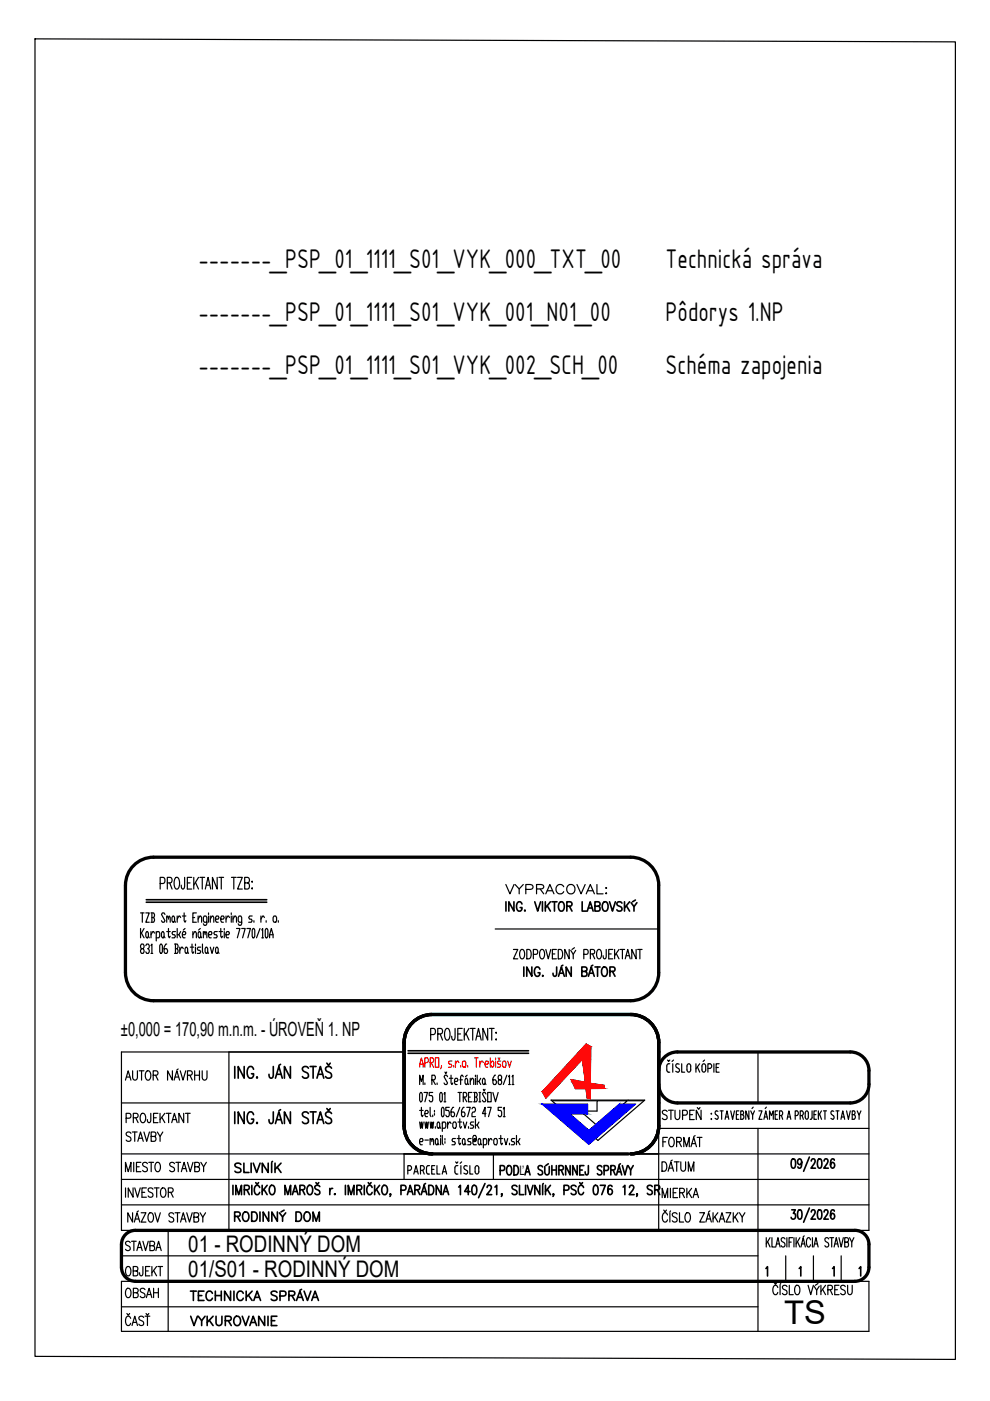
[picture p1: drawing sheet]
<svg xmlns="http://www.w3.org/2000/svg" width="210mm" height="297mm" viewBox="0 0 210 297" stroke-linecap="round" stroke-linejoin="round" font-family="sans-serif">
<defs><g id="words">
<text font-size="6.9" x="166.3" y="280.7">TS</text>
<g font-size="6.1">
<text x="42.1" y="56.9">-------_PSP_01_1111_S01_VYK_000_TXT_00</text>
<text x="141.1" y="56.9">Technická správa</text>
<text x="42.1" y="68">-------_PSP_01_1111_S01_VYK_001_N01_00</text>
<text x="141.1" y="68">Pôdorys 1.NP</text>
<text x="42.1" y="79.2">-------_PSP_01_1111_S01_VYK_002_SCH_00</text>
<text x="141.1" y="79.2">Schéma zapojenia</text>
</g>
<text font-size="5.3" x="106.2" y="190.9">VYPRACOVAL:</text>
<g font-size="4.9">
<text x="161.2" y="271.6">1 1 1 1</text>
<text x="25.4" y="276.2">OBSAH</text>
<text x="39.2" y="282.2">VYKUROVANIE</text>
</g>
<g font-size="4.8">
<text x="39.9" y="265.4">01 - RODINNÝ DOM</text>
<text x="39.9" y="270.8">01/S01 - RODINNÝ DOM</text>
</g>
<text font-size="4.2" x="25.6" y="219.6">±0,000 = 170,90 m.n.m. - ÚROVEŇ 1. NP</text>
<text font-size="2.8" x="110.1" y="249.1">Ľ</text>
</g></defs>
<!-- layer: XR$2$Legenda_ Popis -->
<g fill="none" stroke="#000" stroke-width=".25">
<path d="M29.8 193.6h.7M29.8 196.9v1.9M30 197.8l.5 1M30.2 193.6v1.9M30.5 196.9l-.5 .9h-.2M30.9 193.6h.7l-.7 1.9h.7M31.1 197.5h.2l.2 .3v.7l-.2 .3h-.2l-.2-.3v-.7zM31.5 198.5l.1 .3M32 193.6h.6l.2 .3-.2 .6M32 197.5v1.3M32.2 194.5h.4l.2 .7-.2 .3h-.6M32.2 193.6v1.9"/>
<path d="M32.8 197.8l-.2-.3h-.2l-.4 .7M33.1 197.8l.2-.3h.4l.2 .3v.7l-.2 .3h-.6M33.1 197.5v2M34 187.3h.6a.75 .75 0 0 0 0-1.3h-.6v2.5M34.4 197.5h.2l.2 .3v.7l-.2 .3h-.2l-.2-.3v-.7zM34.8 198.5l.2 .3M35 193.9l-.2-.3h-.4l-.2 .3 .8 1.3-.2 .3h-.4l-.2-.3M35.3 194.5l.2-.3 .2 .7M35.3 194.2v1.3M35.3 197.5h.8M35.5 187.2l.8-.1 .2-.4-.2-.6-.8-.1v2.5M35.7 194.5l.2-.3 .2 .3v1"/>
<path d="M35.7 196.9v1.6l.2 .3 .2-.3M36 187.2l.5 1.3M36.6 194.2h.2l.2 .3v.7l-.2 .3h-.2l-.1-.3v-.7zM37 195.2l.2 .3M37.2 186.1l.1-.1a1.08 1.08 0 0 1 .8 1.6l-.1 .3a.51 .51 0 0 1-.3 .5 .51 .51 0 0 1-.5 0l-.3-.8v-.6zM37.2 197.5h-.6l-.1 .3 .1 .4h.4l.2 .3-.2 .3h-.5M37.6 194.2v1.3M37.6 196.9v1.9M37.9 198.2l.4 .6M38.3 194.5l-.2-.3h-.2l-.3 .7M38.3 197.5l-.4 .7h-.3M38.7 198.2h.5l.2-.4-.2-.3h-.3l-.2 .3v.7l.2 .3h.3"/>
<path d="M38.7 194.2h.7M39 193.6v1.6l.2 .3 .2-.3M39.1 186v1.9l-.2 .6-.4-.2-.1-.6M39.2 196.9l-.3 .3M39.7 187.2h.6M40.7 186h-1v2.5h1M40.9 198.2l.4-.7h.1l.2 .3v1M40.9 194.5h.4M40.9 197.5v1.3M41.1 186v2.5M41.4 187.1l.7 1.4M41.6 193.6h-.7v1.9h.7"/>
<path d="M42 194.9l.4-.7h.2l.1 .3v1M42 194.2v1.3M42.1 186l-1 1.7M42.2 197.5h.2l.2 .3v.7l-.2 .3h-.2l-.2-.3v-.7zM42.4 186h1M42.5 196.9l-.4 .3M42.6 198.5l.1 .3M42.9 186v2.5M43.1 197.8l.2-.3 .2 .7M43.1 197.5v1.3M43.5 197.8l.2-.3 .2 .3v1M43.5 188.5l.6-2.5 .6 2.5"/>
<path d="M43.8 187.7h.7M43.9 195.5h-.6l-.2-.3v-.7l.2-.3h.4l.2 .3v1.4l-.2 .3h-.4l-.2-.3M44.2 198.2h.6l.2-.4-.2-.3h-.4l-.2 .3v.7l.2 .3h.4M44.2 193.6v.3M44.2 194.2v1.3M44.6 194.9l.4-.7h.1l.2 .3v1M44.6 194.2v1.3M45.7 194.9h.6l.1-.4-.1-.3h-.4l-.2 .3v.7l.2 .3h.4M46 186v2.5l-1-2.5v2.5M46.1 197.5h-.6l-.2 .3 .2 .4h.4l.2 .3-.2 .3h-.6M46.4 186h1M46.4 197.5h.8"/>
<path d="M46.8 194.9h.6l.2-.4-.2-.3h-.4l-.2 .3v.7l.2 .3h.4M46.8 196.9v1.6l.2 .3 .2-.3M46.9 186v2.5M47.6 196.9v.3M47.6 197.5v1.3M47.9 198.2h.6l.2-.4-.2-.3h-.4l-.2 .3v.7l.2 .3h.4M47.9 194.2v1.3M48.7 194.5l-.2-.3h-.2l-.4 .7M49 193.6v.3M49 194.2v1.3M49.1 186h1M49.4 194.9l.4-.7h.2l.1 .3v1"/>
<path d="M49.4 194.2v1.3M49.6 186v2.5M50.1 196.9h.8l-.6 1.9M50.4 186h1l-1 2.5h1M51.2 195.5h-.5l-.2-.3v-.7l.2-.3h.4l.1 .3v1.4l-.1 .3h-.4l-.2-.3M51.2 196.9h.8l-.6 1.9M51.9 187.2l.8-.1 .2-.4-.2-.6-.8-.1v2.5h.6a.75 .75 0 0 0 0-1.3M52.4 196.9h.7l-.6 1.9M53.5 186.8v.3zM53.5 188.3v.2zM53.5 194.2h-.6l-.2 .3 .2 .4h.4l.2 .3-.2 .3h-.6M53.6 196.9h.2l.2 .3v1.3l-.2 .3h-.2l-.1-.3v-1.3z"/>
<path d="M53.8 195.2v.3M55.1 196.9l-.7 1.9M55.3 194.2v1.3M55.5 197.2l.2-.3v1.9M55.5 198.8h.4M56.1 194.5l-.2-.3h-.2l-.4 .7M56.4 196.9h.2l.2 .3v1.3l-.2 .3h-.2l-.2-.3v-1.3zM56.4 195.2v.3M57.2 198.8v-.6l.3-1.3 .4 1.3v.6M57.2 198.2h.7M58.1 194.2h.4l.1 .3v.7l-.1 .3h-.4l-.2-.3v-.7zM59 195.2v.3"/>
<path d="M105 197h34.7M30 201.1l-.2-.6 .2-.3h.4l.1 .6-.1 .3h-.4l-.2 .4 .2 .6h.4l.1-.3-.1-.7M30.9 200.5l.2-.3h.4l.1 .6-.1 .3h-.2M31.5 201.1l.1 .4-.1 .6h-.4l-.2-.3M32 200.5l.2-.3v1.9M32 202.1h.4M34.1 200.2h.1l.2 .3v1.3l-.2 .3h-.1l-.2-.3v-1.3zM35.3 200.2h-.1l-.4 .6v1l.2 .3h.3l.2-.3-.2-.7h-.5M37 200.2h.6l.2 .3-.2 .6M37.2 201.1h.4l.2 .7-.2 .3h-.6M37.2 200.2v1.9M38.1 200.8v1.3"/>
<path d="M38.9 201.1l-.2-.3h-.2l-.4 .7M39.4 200.8h.2l.2 .3v.7l-.2 .3h-.2l-.2-.3v-.7zM39.8 201.8l.2 .3M40.3 200.8h.8M40.7 200.2v1.6l.2 .3 .2-.3M41.4 200.2v.3M41.4 200.8v1.3M42.6 200.8h-.6l-.2 .3 .2 .4h.4l.2 .3-.2 .3h-.6M42.9 200.2v1.6l.2 .3M43.7 200.8h.2l.1 .3v.7l-.1 .3h-.2l-.2-.3v-.7zM44 201.8l.2 .3M44.6 200.8l.4 1.3 .3-1.3"/>
<path d="M45.9 200.8h.2l.2 .3v.7l-.2 .3h-.2l-.2-.3v-.7zM46.3 201.8l.1 .3M91.3 219.3h.7a.75 .75 0 0 0 0-1.3h-.7v2.5M92.8 219.2l.9-.1 .1-.3-.1-.6-.9-.2v2.5M93.3 219.2l.5 1.3M94.6 218.2l.1-.2a1.08 1.08 0 0 1 .7 1.6l-.1 .3a.5 .5 0 0 1-.2 .5 .5 .5 0 0 1-.5 0l-.3-.8v-.6zM96.5 218v1.9l-.3 .6-.4-.2v-.6M97.1 219.2h.5M98 218h-.9v2.5h.9M98.4 218v2.5M98.8 219.1l.6 1.4M99.4 218l-1 1.7"/>
<path d="M99.7 218h1M100.2 218v2.5M101.1 219.7h.7M103.4 218v2.5l-1-2.5v2.5M103.7 218h1.1M104.3 218v2.5M105.2 218.9v.2zM108.9 201.3h.9l-.9 2h.9M110.4 201.4l.2-.1a.86 .86 0 0 1 .6 1.2v.3a.46 .46 0 0 1-.5 .5 .46 .46 0 0 1-.5-.5v-.7zM111.7 201.3h.5a1.28 1.28 0 0 1 0 2h-.5zM113.1 202.3h.6l.3-.3a.51 .51 0 0 0-.3-.7h-.6v2M114.7 201.4l.1-.1a.95 .95 0 0 1 .6 1.5 .46 .46 0 0 1-.5 .5 .46 .46 0 0 1-.4-.5l-.1-.7z"/>
<path d="M115.7 201.3l.5 2 .6-2M117.1 202.3h.5M118 201.3h-.9v2h.9M118.4 201.3h.4a1.28 1.28 0 0 1 0 2h-.4zM120.7 201.3v2l-.9-2v2M121 201.5l.5 .8v1M121.8 200.9l-.5 .4M122.1 201.5l-.6 .8M123.8 202.3h.6l.3-.3a.51 .51 0 0 0-.3-.7h-.6v2M125.2 202.3l.8-.1 .1-.3-.1-.5-.8-.1v2M125.6 202.3l.5 1M126.8 201.4l.1-.1a.86 .86 0 0 1 .6 1.2v.3a.46 .46 0 0 1-.5 .5 .46 .46 0 0 1-.4-.5l-.1-.7z"/>
<path d="M128.5 201.3l-.1 1.9h-.4l-.1-.6M129.1 202.3h.5M129.9 201.3h-.8v2h.8M130.3 201.3v2M130.7 202.2l.5 1.1M131.2 201.3l-.9 1.3M131.5 201.3h.9M132 201.3v2M132.6 203.3l.5-2 .5 2M132.8 202.6h.6M134.9 201.3v2l-.9-2v2M135.2 201.3h.9"/>
<path d="M135.7 201.3v2M25.7 233.8h60M26.6 229l.6-2 .6 2M26.7 237.1h.7a.54 .54 0 0 0 .4-.5 .54 .54 0 0 0-.4-.6h-.7v2M26.8 228.4h.7M28.1 227v1.4a.51 .51 0 0 0 .5 .6 .51 .51 0 0 0 .5-.6v-1.4M28.3 237l.8-.1 .2-.3-.2-.5-.8-.1v2M28.8 237l.5 1M29.5 227h1M30 236.1l.2-.1a1.08 1.08 0 0 1 .8 .9 1.08 1.08 0 0 1-.4 1l-.2 .1a1.07 1.07 0 0 1-.5-1.7zM30 227v2M31.1 227.1l.1-.1a1.06 1.06 0 0 1 .6 1.7l-.3 .3a1.08 1.08 0 0 1-.8-.8 1.08 1.08 0 0 1 .4-1.1z"/>
<path d="M32 236v1.5l-.2 .4h-.4l-.2-.5M32.5 228l.9-.1 .1-.3-.1-.5-.9-.1v2M32.6 237h.5M33 228l.5 1M33.5 236h-.9v2h.9M33.9 236v2M34.3 236.9l.6 1.1M34.9 236l-1 1.4M35.2 236h1.1M35.8 236v2M36.4 238l.6-2 .6 2M36.6 227v2l-1.1-2v2"/>
<path d="M36.6 237.4h.7M36.9 229l.6-2 .6 2M37.1 228.4h.8M37.8 226.6l-.3 .2M38.2 227l.6 2 .6-2M38.9 236v2l-1-2v2M39.3 236h1M39.8 228l.8-.1 .2-.3-.2-.5-.8-.1v2M39.8 236v2M40.3 228l.5 1M41.3 227v2M41.3 228h1"/>
<path d="M42.3 227v2M42.9 227v1.4a.51 .51 0 0 0 .5 .6 .51 .51 0 0 0 .5-.6v-1.4M48.5 223v37.9M85.7 223h-60v37.9h158.5v-31M89 237.9l.2 1.3 .1-1.3 .2 1.3 .2-1.3M89 229.9v-1.9l.3 1.3 .4-1.3v1.9M89 235.4h.7M89.2 231.6h.1l.2 .4v1.3l-.2 .3h-.1l-.2-.3v-1.3zM89.3 234.8v1.6l.2 .4 .2-.4M89.9 231.6h.7l-.5 2M90.1 237.9l.2 1.3 .2-1.3 .1 1.3 .2-1.3M90.1 236.1h.5l.2-.3-.2-.4h-.3l-.2 .4v.6l.2 .4h.3"/>
<path d="M90.1 229.6v.3M91.2 237.9l.2 1.3 .2-1.3 .1 1.3 .2-1.3M91.2 234.8v1.6l.2 .4M91.6 228.9h.5l.2-.3-.2-.6h-.5v1.9M91.7 231.6h-.7v.7h.6l.1 .3v.7l-.1 .3h-.4l-.2-.3M91.7 236.4v.4M91.7 228.9l.6 1M92.1 235.4v.4M92.1 236.1v.3M92.3 238.9v.3M92.7 229.6v.3M92.9 237.9h.1l.2 .3v.7l-.2 .3h-.1l-.2-.3v-.7z"/>
<path d="M93.2 238.9l.2 .3M93.4 231.6h.2l.2 .4v1.3l-.2 .3h-.2l-.2-.3v-1.3zM93.8 238.2l.2-.3h.3l.2 .3v.7l-.2 .3h-.5M93.8 234.8h.2l.1 .3v1.3l-.1 .4h-.2l-.2-.4v-1.3zM93.8 237.9v2M94.1 232l.2-.4v2M94.1 233.6h.4M94.3 227.3l.2 .3 .2-.3M94.9 228.3l-.2-.3h-.4l-.2 .3 .8 1.3-.2 .3h-.4l-.2-.3M94.9 237.9v1.3M95.3 234.8h-.8v.6h.6l.2 .4v.6l-.2 .4h-.4l-.2-.4M95.3 228.6h.7"/>
<path d="M95.6 238.2l-.1-.3h-.2l-.4 .6M95.6 228v1.6l.2 .3 .2-.3M96.2 237.9h.4l.1 .3v.7l-.1 .3h-.4l-.2-.3v-.7zM96.2 234.8h-.2l-.4 .6v1l.2 .4h.4l.2-.4-.2-.6h-.6M96.4 229.3h.5l.2-.4-.2-.3h-.3l-.2 .3v.7l.2 .3h.3M97.1 231.6h.8M97.1 237.9h.8M97.5 237.2v1.7l.2 .3 .2-.3M97.5 231.6v2M97.5 234.8l-.8 2M97.5 228.9h.5M98.2 232.6h.6l.2-.3-.2-.7h-.6v2"/>
<path d="M98.2 237.9l.4 1.3 .4-1.3M98.2 228.3l-.2-.3h-.1l-.2 .3v1.6M98.4 234.8h-.2l-.3 .6v1l.1 .4h.4l.2-.7-.2-.3h-.5M98.4 232.6l.6 1M98.8 228.6h.2l.1 .3v.7l-.1 .3h-.2l-.2-.3v-.7zM99 234.8h.7l-.6 2M99 228l-.3 .3M99.1 229.6l.2 .3M99.3 232.6h.4M99.3 238.9v.3M99.7 229.3l.4-.7h.2l.1 .3v1M99.7 228.6v1.3"/>
<path d="M100.1 231.6h-.8v2h.8M100.1 235.1l.2-.3h.3l.2 .3-.2 .7h-.3l-.2 .3v.7h.7M100.4 231.6h.6l.2 .4-.2 .6M100.4 237.9h-.5l-.2 .3 .2 .3h.4l.1 .4-.1 .3h-.6M100.6 232.6h.4l.2 .7-.2 .3h-.6M100.6 231.6v2M100.8 228v.3M100.8 228.6v1.3M100.8 237.2v2M100.9 220.5l.6-2.5 .5 2.5M101.2 238.5l.3 .7M101.2 228v1.9"/>
<path d="M101.5 237.9l-.3 .6h-.4M101.5 233.6h.4M101.5 231.6h.4M101.5 229.3l.4 .6M101.7 231.6v2M101.9 228.6l-.4 .7h-.3M102.5 231l.2 .3 .1-.3M102.5 228.6h.2l.1 .3v.7l-.1 .3h-.2l-.2-.3v-.7zM102.8 229.6l.2 .3M103 232l-.2-.4h-.3l-.2 .4 .7 1.3-.2 .3h-.3l-.2-.3M103 236.1h-.7l.5-1.3v2M103.4 231.6h.7v2h-.7z"/>
<path d="M103.4 234.8h.7l-.5 2M104.5 231.6l.6 2 .5-2M105.1 228h-.2l-.4 .6v1l.2 .3h.4l.2-.6-.2-.4h-.6M105.2 220.3v.2zM105.8 228.9l-.2-.6 .2-.3h.4l.2 .6-.2 .3h-.4l-.2 .4 .2 .6h.4l.2-.3-.2-.7M106.4 234.8h-.8v.6h.6l.2 .4v.6l-.2 .4h-.4l-.2-.4M106.7 235.1l.2-.3v2M106.7 236.8h.4M107.5 228l-.8 1.9M107.8 228.3l.2-.3v1.9M107.8 229.9h.4M108.6 228.3l.2-.3v1.9"/>
<path d="M108.6 229.9h.3M115 234.1h9.6v2.1h-3.8l4.1 3.5 6.4-5.6h3.4l-9.8 8.5zM117.2 233.4h9.2M117.9 234.1l-1.1-.9h19.9l-9.9 8.6-.5-.4M123.7 236.2l2.6 2.2M124.3 221.4l.9 .5v7.8l2.9 .4v.7h-2.9l-.1 2.1h-.6l-.3-2.1h-2.2l-.9-1.9 3 .6-.6-4.9-7.8 8.2-.7-1.4zM132.2 234.1l.8-.7h-6.4v2.2h-2M133.2 233.4h3.1M139.7 239.2h44.5M139.7 221v2M139.7 227v33.9M141.4 226v1.1l.6 .2"/>
<path d="M141.4 235.7a.51 .51 0 0 0-.6-.3 .51 .51 0 0 0-.3 .6l.8 .5a.53 .53 0 0 1-.1 .8 .53 .53 0 0 1-.8-.2M141.5 224.8l.3 .3 .2-.3M141.7 235.4h1.1M142 225.5l-.4 .1-.2 .4M142.3 235.4v2M142.6 225.5v1.8M142.8 224.8l-.3 .3M143.1 235.4v1.4a.52 .52 0 0 0 .3 .5 .52 .52 0 0 0 .5 0l.2-.5v-1.4M143.6 233.8h36.7M143.9 226.6a.43 .43 0 0 1 0 .6 .43 .43 0 0 1-.6-.1M144 225.6a.43 .43 0 0 0-.6 .1 .43 .43 0 0 0 .1 .6l.4 .3M144.5 225.5v1.8h.7"/>
<path d="M144.7 236.4h.7a.54 .54 0 0 0 .4-.5 .54 .54 0 0 0-.4-.5h-.7v2M145.9 225.6h.4a1.47 1.47 0 0 1 0 1.6h-.4a1.4 1.4 0 0 1 0-1.6zM146.2 236.3h.6M147.2 235.4h-1v2h1M147.6 225.5v1.8M147.8 234.8l.3 .4 .3-.4M147.9 226.2l.5 1.1M148.3 225.5l-.7 1.1M148.6 235.4v2l-1-2v2M149 225.6h.4a1.47 1.47 0 0 1 0 1.6h-.4a1.46 1.46 0 0 1 0-1.6zM149.4 224.8l-.3 .3M150.1 226.5h.4a.5 .5 0 0 0 .4-.5 .5 .5 0 0 0-.4-.5h-.4v1.8"/>
<path d="M150.8 236v.2zM150.8 237.2v.2zM151.4 225.5v1.8M151.8 226.3h.5M152.2 235.6a.4 .4 0 0 0-.6 .1 .4 .4 0 0 0 .2 .6l.3 .3a.38 .38 0 0 1 .1 .6 .38 .38 0 0 1-.6-.1M152.5 225.5h-.7v1.8h.7M152.7 235.5h.6M153 235.5v1.8M153.7 237.3l.4-1.8 .4 1.8M153.8 236.8h.6M154.9 235.5l.4 1.8 .4-1.8M156.1 236.3h.4"/>
<path d="M156.7 235.5h-.6v1.8h.6M157.1 235.5h.3l.2 .2v.4l-.2 .2a.53 .53 0 0 1 .3 .5 .53 .53 0 0 1-.3 .5h-.3zM157.1 236.3h.3M158.8 235.5v1.8l-.7-1.8v1.8M159.2 235.5l.4 .9 .4-.9M159.6 236.4v.9M159.7 234.7l-.3 .3M160.7 239.2v43.1M160.7 223v10.8M160.9 235.5h.7l-.7 1.8h.7M162 237.3l.4-1.8 .4 1.8M162.1 236.8h.5"/>
<path d="M162.5 234.7l-.3 .3M163.2 237.3v-1.8l.4 1 .4-1v1.8M164.3 236.3h.5M164.9 235.5h-.6v1.8h.6M165.3 236.5h.3a.53 .53 0 0 0 .3-.5 .53 .53 0 0 0-.3-.5h-.3v1.8M165.7 236.5l.2 .8M166.9 237.3l.4-1.8 .4 1.8M167 236.8h.6M168.6 236.5h.3a.53 .53 0 0 0 .4-.5 .53 .53 0 0 0-.4-.5h-.3v1.8M169.7 236.5h.3a.53 .53 0 0 0 .3-.5 .53 .53 0 0 0-.3-.5h-.3v1.8M170.1 236.5l.2 .8M171.4 236v.8"/>
<path d="M171.4 236l-.2-.4-.1-.1-.3 .3a1.69 1.69 0 0 0 .1 1.4h.3l.2-.4M172.2 235.5v1.4M172.2 236.9l-.1 .4h-.3M172.6 236.3h.4M173.1 235.5h-.5v1.8h.5M173.5 235.5v1.8M173.8 236.2l.4 1.1M174.2 235.5l-.7 1.1M174.6 235.5h.6M174.9 235.5v1.8M176.7 236.6a.39 .39 0 0 1 .1 .6 .39 .39 0 0 1-.6-.1M176.8 235.6a.4 .4 0 0 0-.6 .1 .4 .4 0 0 0 .1 .6l.4 .3"/>
<path d="M177.2 235.5h.7M177.6 235.5v1.8M178.3 237.3l.4-1.8 .4 1.8M178.4 236.8h.6M179.5 235.5l.4 1.8 .4-1.8M180.7 235.5h.3l.3 .2v.4l-.3 .2a.53 .53 0 0 1 .4 .5 .53 .53 0 0 1-.4 .5h-.3zM180.7 236.3h.3M181.7 235.5l.4 .9 .4-.9M182.1 236.4v.9M25.7 250.1h158.5M25.7 244.7h158.5M25.7 255.5h158.5"/>
<path d="M26.6 248.4v-2l.6 2 .6-2v2M26.6 251.9v1.9M27.8 240.3a.51 .51 0 0 0-.7-.3 .51 .51 0 0 0-.3 .7l.8 .4a.53 .53 0 0 1-.1 .9 .53 .53 0 0 1-.8-.3M28.1 240h1M28.1 257.1v2l-1-2v2M28.2 251.9v1.9l-1-1.9v1.9M28.4 246.4v2M28.5 259.1l.6-2 .5 2M28.6 240v2M28.6 251.9l.6 1.9 .5-1.9M28.7 258.5h.7M28.9 247.4h.6"/>
<path d="M29.2 242l.6-2 .6 2M29.3 256.7l-.2 .2M29.4 241.3h.8M29.9 246.4h-1v2h1M29.9 257.1h1l-1 2h1M30.1 252.8h.6M30.5 240l.6 2 .6-2M31 251.9h-.9v1.9h.9M31.3 246.7a.51 .51 0 0 0-.7-.3 .51 .51 0 0 0-.3 .7l.8 .5a.53 .53 0 0 1-.1 .8 .53 .53 0 0 1-.8-.3M31.5 246.4h1.1M31.7 257.2l.1-.1a1.08 1.08 0 0 1 .8 .8 1.08 1.08 0 0 1-.3 1.1l-.2 .1a1.06 1.06 0 0 1-.6-1.7zM32 240.9h.9l.2-.3-.2-.5-.9-.1v2h.7a.54 .54 0 0 0 .4-.5 .54 .54 0 0 0-.4-.6"/>
<path d="M32.1 246.4v2M32.4 252.1a.51 .51 0 0 0-.6-.2 .51 .51 0 0 0-.3 .6l.8 .5a.53 .53 0 0 1-.1 .8 .53 .53 0 0 1-.8-.2M32.7 251.9h1M32.8 257.1l.6 2 .6-2M33.1 246.5l.2-.1a1.09 1.09 0 0 1 .4 1.9l-.1 .1a1.08 1.08 0 0 1-.5-1.9zM33.2 251.9v1.9M33.4 240l.5 .9v1.1M34.3 251.9h.2a1.08 1.08 0 0 1 .8 .8 1.08 1.08 0 0 1-.4 1l-.2 .1a1.09 1.09 0 0 1-.4-1.9zM34.5 240l-.6 .9M35.7 252.8l.9-.1 .1-.3-.1-.5h-.9v1.9M36.2 252.8l.5 1M36.8 257.4a.53 .53 0 0 0-.5-.3 .53 .53 0 0 0-.5 .5l.2 .3 .7 .4 .1 .5a.58 .58 0 0 1-1 0"/>
<path d="M37 246.7a.51 .51 0 0 0-.7-.3 .51 .51 0 0 0-.3 .7l.9 .5a.53 .53 0 0 1-.1 .8 .53 .53 0 0 1-.8-.3M37.1 257.1h1M37.3 246.4h1M37.6 257.1v2M37.8 246.4v2M38.3 259.1l.6-2 .5 2M38.4 248.4l.6-2 .6 2M38.5 258.5h.7M38.7 247.8h.7M39.6 257.1l.6 2 .6-2M39.8 246.4l.5 2 .6-2M41.1 258.1l.9-.1 .1-.3-.1-.5-.9-.1v2h.7a.54 .54 0 0 0 .3-.5 .54 .54 0 0 0-.3-.5"/>
<path d="M41.3 247.4l.9-.1 .1-.3-.1-.5-.9-.1v2h.6a.54 .54 0 0 0 .4-.5 .54 .54 0 0 0-.4-.5M42.4 257.1l.6 1v1M42.6 246.4l.6 1v1M43.6 257.1l-.6 1M43.8 246.4l-.6 1M85.7 244.7v5.4M86.5 248.1h.4a.5 .5 0 0 0 .4-.5 .5 .5 0 0 0-.4-.5h-.4v1.8M87.7 248.9l.5-1.8 .5 1.8M87.9 248.4h.6M89 242h.5l.2-.3-.2-.3h-.3l-.2 .3v.7l.2 .3h.3M89.2 248.1h.4a.5 .5 0 0 0 .4-.5 .5 .5 0 0 0-.4-.5h-.4v1.8M89.6 248.1l.3 .8"/>
<path d="M90.1 241.7h.7M91.1 247.1l-.5 .1a1.6 1.6 0 0 0-.1 1.5l.6 .2M91.2 241.7l.2-.3 .2 .6M91.2 241.4v1.3M91.5 247.9h.5M91.6 241.7l.1-.3 .2 .3v1M92.2 247.1h-.7v1.8h.7M92.5 241.4h.2l.2 .3v.7l-.2 .3h-.2l-.2-.3v-.7zM92.6 247.1v1.8h.7M92.9 242.4l.1 .3M93.4 240.7v.4M93.4 241.4v1.3"/>
<path d="M93.8 248.9l.4-1.8 .5 1.8M93.8 240.7v1.7l.2 .3M93.9 248.4h.7M94.3 241.4v.3M94.3 242v.4M96.6 241.4h-.6l-.2 .3 .2 .3h.4l.2 .4-.2 .3h-.6M96.6 246.3l.2 .4 .3-.4M96.9 241.4h.8M97.1 247.1l-.5 .1a1.6 1.6 0 0 0-.1 1.5l.6 .2M97.3 240.7v1.7l.2 .3 .2-.3M97.7 247.1v1.8M97.9 246.3l-.3 .4"/>
<path d="M98.2 241.4h.2l.2 .3v.7l-.2 .3h-.2l-.2-.3v-.7zM98.4 248.7l.4 .2M98.6 242.4l.2 .3M99.1 247.2a.43 .43 0 0 0-.7 .1 .43 .43 0 0 0 .1 .6l.6 .5v.4l-.3 .1M99.6 247.1v1.8h.7M99.9 241.4h-.6l-.2 .3 .2 .3h.4l.2 .4-.2 .3h-.6M100.8 241.7l-.2 .3h-.2l.2-.6h.2v.6l.2-.3v-.6l-.2-.4h-.4l-.1 .4v1.3l.1 .3h.6M100.9 247.2h.4a1.47 1.47 0 0 1 0 1.6h-.4a1.46 1.46 0 0 1 0-1.6zM101.5 241.4h.2l.2 .3v.7l-.2 .3h-.2l-.1-.3v-.7zM101.9 242.4l.2 .3M102.5 241.7l.2-.3h.3l.2 .3v.7l-.2 .3h-.5M102.5 241.4v2"/>
<path d="M103.6 241.4v1.3M104.3 241.7l-.2-.3h-.2l-.3 .6M104.6 244.7v5.4M104.9 241.4h.4l.1 .3v.7l-.1 .3h-.4l-.2-.3v-.7zM105.8 241.4h.7M106.2 240.7v1.7l.2 .3 .1-.3M106.9 241.4l.4 1.3 .4-1.3M108 242.4v.3M109.1 241.4h-.5l-.2 .3 .2 .3h.3l.2 .4-.2 .3h-.5M109.5 240.7v2M109.9 242l.3 .7M110.2 241.4l-.3 .6h-.4"/>
<path d="M140.4 246.3h.5a1.2 1.2 0 0 1 0 2h-.5zM140.4 253.9v-2l.6 2 .6-2v2M140.5 242.1h.6M140.7 256.6l.3 .3 .3-.3M141.5 241.1h-1v2M141.5 257.6a.57 .57 0 0 0-.7-.5 .57 .57 0 0 0-.4 .8v.4a.57 .57 0 0 0 .4 .8 .57 .57 0 0 0 .7-.5M141.7 248.3l.5-2 .6 2M141.9 247.7h.7M142 257.1v2M142.1 241.2l.1-.1a1.07 1.07 0 0 1 .6 1.8l-.3 .2a1.08 1.08 0 0 1-.8-.8 1.08 1.08 0 0 1 .4-1.1zM142.1 251.9v2M142.2 256.7l-.2 .2"/>
<path d="M142.5 246l-.3 .2M142.7 252.9h.6M143 246.3h1M143.5 242.1l.8-.1 .2-.3-.2-.5-.8-.1v2M143.5 246.3v2M143.6 257.4a.51 .51 0 0 0-.7-.3 .51 .51 0 0 0-.3 .7l.8 .5a.53 .53 0 0 1-.1 .8 .53 .53 0 0 1-.8-.3M143.7 251.9h-1v2h1M144 242.1l.5 1M144.1 257.1v2h.8M144.1 252.9l.9-.1 .1-.3-.1-.5-.9-.1v2M144.3 246.3v1.5a.52 .52 0 0 0 .3 .4 .52 .52 0 0 0 .6 0l.2-.4v-1.5M144.6 252.9l.5 1"/>
<path d="M145 243.1v-2l.6 2 .5-2v2M145.5 257.2l.2-.1a1.09 1.09 0 0 1 .4 1.9l-.1 .1a1.08 1.08 0 0 1-.8-.8 1.08 1.08 0 0 1 .3-1.1zM145.6 251.9v2M145.9 248.3v-2l.6 2 .6-2v2M146 252.8l.6 1.1M146.5 243.1l.6-2 .6 2M146.6 251.9l-1 1.4M146.7 242.5h.8M146.9 253.9l.6-2 .6 2M147.2 253.3h.7M147.4 240.8l-.3 .2M147.8 241.1h1"/>
<path d="M148.3 241.1v2M148.4 257.1h1l-1 2h1M149.7 259.1l.5-2 .6 2M149.9 258.4h.7M150.5 256.7l-.3 .2M151.2 257.1v2M151.6 258l.6 1.1M152.2 257.1l-1 1.3M152.5 259.1l.6-2 .6 2M152.7 258.4h.7M153.9 257.1h1.1l-1.1 2h1.1M155.5 257.1v2"/>
<path d="M155.8 258l.7 1.1M156.5 257.1l-1 1.3M156.8 257.1l.6 1v1M157.9 257.1l-.5 1M25.7 271.7v10.6h158.5v-10.6h-155.5M25.7 277.1h135M26.9 278.5l.3 .4 .3-.4M26.9 268.6l.1-.1a.85 .85 0 0 1 .7 1.2v.3a.49 .49 0 0 1-.8 .4l-.3-.7v-.4zM27.6 263.5a.5 .5 0 0 0-.6-.3 .5 .5 0 0 0-.3 .6l.8 .5a.52 .52 0 0 1-.1 .8 .52 .52 0 0 1-.8-.2M27.7 279.5a.57 .57 0 0 0-.7-.4 .57 .57 0 0 0-.4 .7v.5a.57 .57 0 0 0 .4 .7 .57 .57 0 0 0 .7-.4M27.9 263.2h1M28.2 269.5l.9-.1 .1-.3-.1-.5-.9-.1v2h.7a.55 .55 0 0 0 .3-.5 .55 .55 0 0 0-.3-.5"/>
<path d="M28.4 263.2v2M29 265.2l.6-2 .6 2M29.2 264.5h.7M30.3 268.5v1.5l-.1 .4h-.5l-.1-.6M30.3 263.2l.6 2 .5-2M30.5 279.3a.51 .51 0 0 0-.7-.2 .51 .51 0 0 0-.3 .6l.8 .5a.53 .53 0 0 1-.1 .8 .53 .53 0 0 1-.8-.2M30.8 279.1h1M30.9 269.5h.5M31 278.5l.3 .4 .2-.4M31.3 279.1v1.9M31.8 268.5h-.9v2h.9M31.8 264.1l.8-.1 .2-.3-.2-.4-.8-.1v2h.6a.54 .54 0 0 0 .4-.6 .54 .54 0 0 0-.4-.5"/>
<path d="M32.2 268.5v2M32.6 269.4l.6 1.1M33.1 265.2l.5-2 .6 2M33.2 268.5l-1 1.3M33.3 264.5h.7M33.5 268.5h1M34 268.5v2M35.7 260.9v21.4M162.5 262.4v2M162.8 263.3l.5 1.1M163.3 262.4l-.8 1.3M163.7 262.4v2h.7"/>
<path d="M164.5 264.4l.4-2 .5 2M164.7 263.7h.5M164.9 273a.49 .49 0 0 0-.5-.5 .49 .49 0 0 0-.5 .5v1a.49 .49 0 0 0 .5 .5 .49 .49 0 0 0 .5-.5M165.4 272.5v2M166.4 262.7a.44 .44 0 0 0-.7-.2 .44 .44 0 0 0 .2 .8l.5 .3a.5 .5 0 0 1-.3 .8h-.2l-.3-.3M166.8 262.4v2M166.9 272.8a.49 .49 0 0 0-.7-.3 .49 .49 0 0 0-.2 .7l.6 .3a.52 .52 0 0 1 .1 .9 .52 .52 0 0 1-.8-.2M167.3 263.4h.5M167.4 272.5v2h.8M168.1 262.4h-.8v2M168.3 262.4v2M168.8 272.6l.1-.1a.87 .87 0 0 1 .7 1.2 .59 .59 0 0 1-.6 .8 .59 .59 0 0 1-.5-.8v-.7z"/>
<path d="M168.8 262.4v2M169.1 263.3l.5 1.1M169.6 262.4l-.8 1.3M169.8 264.4l.5-2 .5 2M170 263.7h.6M170.5 262l-.2 .2M171.3 272.5l.6 2 .6-2M171.8 262.9a.4 .4 0 0 0-.2-.4 .4 .4 0 0 0-.4 0 1.58 1.58 0 0 0 .1 1.9 .45 .45 0 0 0 .5-.5M172.3 262.4v2M172.5 264.4l.5-2 .5 2M172.6 272.7l.6 .8v1M172.7 263.7h.6"/>
<path d="M173.7 272.7l-.5 .8M174.1 272.5v2M174.4 273.4l.6 1.1M175 272.5l-.9 1.3M175.5 273.4h.9l.1-.3-.1-.5-.9-.1v2M175.7 262.7a.44 .44 0 0 0-.7-.2 .44 .44 0 0 0 .1 .8l.5 .3a.49 .49 0 0 1-.2 .8l-.4-.1-.1-.2M175.9 262.4h.8M176 273.4l.5 1.1M176.3 262.4v2M176.8 264.4l.5-2 .5 2M177 273.4h.5M177 263.7h.6"/>
<path d="M177.9 262.4l.5 2 .4-2M177.9 272.5h-.9v2h.9M179.1 263.4l.7-.1 .1-.3-.1-.5-.7-.1v2h.5l.2-.2 .1-.5-.3-.3M179.2 272.8a.49 .49 0 0 0-.6-.3 .49 .49 0 0 0-.3 .7l.6 .3a.52 .52 0 0 1 .2 .9 .52 .52 0 0 1-.9-.2M179.7 272.5v1.4a.5 .5 0 0 0 .6 .6l.2-.1 .2-.5v-1.4M180.1 262.4l.5 1v1M181 262.4l-.4 1M28 281l.6-1.9 .6 1.9M28.2 280.4h.7"/>
</g>
<path d="M28.3 183.5a5.9 5.9 0 0 1 4.2-1.8h101.2a5.9 5.9 0 0 1 6 6v18.5a5.9 5.9 0 0 1-6 6h-101.2a6 6 0 0 1-5.9-6v-18.5a5.9 5.9 0 0 1 1.7-4.2zM91.6 215.1h42.1a5.9 5.9 0 0 1 6 5.9v17.7a5.9 5.9 0 0 1-6 5.9M91.6 215.1a5.9 5.9 0 0 0-5.9 5.9v17.7a6 6 0 0 0 5.9 5.9M139.7 223v10.8M139.7 227a3.9 3.9 0 0 1 3.9-4h36.7a4 4 0 0 1 3.9 4M184.2 227a6.9 6.9 0 0 1-.6 5.1 4 4 0 0 1-3.3 1.7h-36.7a4 4 0 0 1-3.9-3.9M91.6 244.7h41.6M184.2 268.7v-4.9a2.95 2.95 0 0 0-2.9-2.9h-152.6a2.97 2.97 0 0 0-2.9 2.9l-.1 4.9a2.99 2.99 0 0 0 3 3h152.6" fill="none" stroke="#000" stroke-width=".7"/>
<path d="M91.6 215.1h42.1" fill="none" stroke="#0ff" stroke-width=".7"/>
<g fill="none" stroke="#000" stroke-width=".35">
<path d="M31 190.8h25.6M31 191.3h25.6M107.3 191.2v2M109 191.2v2l-1.1-2v2M110.7 191.7a.54 .54 0 0 0-.9-.4 1.31 1.31 0 0 0 .2 1.9 .59 .59 0 0 0 .7-.8h-.4M111.3 193v.2zM113.4 191.2l.6 2 .6-2M115 191.2v2M115.6 191.2v2M116 192l.7 1.2M117.6 191.2v2M118.7 191.3l.2-.1a1.08 1.08 0 0 1 .8 .8 1.08 1.08 0 0 1-.4 1.1l-.1 .1a1.07 1.07 0 0 1-.9-.8 1.07 1.07 0 0 1 .4-1.1z"/>
<path d="M120.2 192.1l.9-.1 .2-.2-.2-.5-.9-.1v2M120.7 192.1l.6 1.1M123.4 191.2v2h1M124.5 193.2l.6-2 .7 2M126.1 192.1l1-.1 .1-.2-.1-.5-1-.1v2h.7l.4-.4a.51 .51 0 0 0-.4-.7M128 191.3l.2-.1a1.08 1.08 0 0 1 .8 .8 1.08 1.08 0 0 1-.4 1.1l-.1 .1a1.07 1.07 0 0 1-.9-.8 1.07 1.07 0 0 1 .4-1.1zM129.2 191.2l.7 2 .6-2M131.9 191.5a.54 .54 0 0 0-.7-.3 .54 .54 0 0 0-.3 .7l.8 .4a.49 .49 0 0 1 .2 .5 .49 .49 0 0 1-.4 .4l-.6-.1-.1-.2M132.4 191.2v2M132.8 192l.7 1.2M133.5 191.2l-1.1 1.3M133.8 191.4l.6 .8v1"/>
<path d="M134.7 190.8l-.6 .4M135 191.4l-.6 .8M111.1 205v2M112.8 205v2l-1.1-2v2M114.5 205.5a.6 .6 0 0 0-.8-.5 .6 .6 0 0 0-.4 .8v.4a.6 .6 0 0 0 .6 .8 .6 .6 0 0 0 .6-.8h-.4M115.1 206.8v.2zM118 205v1.8l-.3 .2-.3-.1-.1-.6M118.4 207l.6-2 .7 2M118.6 206.3h.8M119.3 204.6l-.3 .2M121.1 205v2l-1.1-2v2M123.4 206l.9-.1 .1-.3-.1-.5-.9-.1v2h.7a.53 .53 0 0 0 .4-.5 .53 .53 0 0 0-.4-.5"/>
<path d="M124.8 207l.6-2 .6 2M125 206.3h.8M125.7 204.6l-.3 .2M126.1 205h1.1M126.7 205v2M127.8 205.1l.2-.1a1.08 1.08 0 0 1 .8 .8 1.08 1.08 0 0 1-.3 1.1l-.2 .1a1.07 1.07 0 0 1-.8-.8 1.07 1.07 0 0 1 .3-1.1zM129.3 206l.9-.1 .2-.3-.2-.5-.9-.1v2M129.9 206l.5 1M49.8 226.1v2.5M49.8 235.7v2.5M51.8 226.1v2.5l-1.3-2.5v2.5M51.8 235.7v2.5l-1.3-2.5v2.5"/>
<path d="M53.8 226.7a.63 .63 0 0 0-1-.5 1.7 1.7 0 0 0 .1 2.4 .72 .72 0 0 0 .9-.9h-.5M53.8 236.3a.63 .63 0 0 0-1-.4 1.7 1.7 0 0 0 .1 2.3 .72 .72 0 0 0 .9-.9h-.5M54.5 228.4v.2zM54.5 238v.2zM57.9 226.1v2.3a.4 .4 0 0 1-.4 .2 .4 .4 0 0 1-.4-.2l-.1-.6M57.9 235.7v2.3a.4 .4 0 0 1-.4 .2 .4 .4 0 0 1-.4-.2l-.1-.6M58.4 228.6l.7-2.5 .7 2.5M58.4 238.2l.7-2.5 .7 2.5M58.7 227.8h.9M58.7 237.4h.9M59.5 225.7l-.4 .2M59.5 235.3l-.4 .2"/>
<path d="M61.6 226.1v2.5l-1.3-2.5v2.5M61.6 235.7v2.5l-1.3-2.5v2.5M65.4 226.5a.67 .67 0 0 0-.7-.4 .67 .67 0 0 0-.6 .6 1.24 1.24 0 0 0 1.1 .8 .62 .62 0 0 1-.3 1.1h-.3l-.5-.4M65.4 236.1a.67 .67 0 0 0-.7-.4 .67 .67 0 0 0-.6 .6l.2 .4 .7 .3a.62 .62 0 0 1 .4 .7 .62 .62 0 0 1-.5 .5h-.3l-.5-.3M65.8 226.1h1.2M65.8 235.7h1.2M66.4 226.1v2.5M66.4 235.7v2.5M67.2 228.6l.7-2.5 .8 2.5M67.2 238.2l.7-2.5 .8 2.5M67.5 227.8h.9M67.5 237.4h.9"/>
<path d="M69.3 225.4l.4 .5 .3-.5M69.3 235l.4 .5 .3-.5M70.3 226.5a.64 .64 0 0 0-.8-.4 .64 .64 0 0 0-.4 .8l.8 .5a.63 .63 0 0 1 .4 .8 .63 .63 0 0 1-.8 .4l-.5-.4M70.3 236.1a.64 .64 0 0 0-.8-.4 .64 .64 0 0 0-.4 .9l.8 .4a.63 .63 0 0 1 .4 .8 .63 .63 0 0 1-.8 .4l-.5-.3M86.5 222.8h25.6M86.5 223.3h25.6M49.4 251.3v2M49.8 257.9l1-.1 .1-.3-.1-.3-.3-.2h-.7v1.9M50 253.3v-2l.6 2 .6-2v2M50.3 257.9l.6 1M51.1 246.9a.7 .7 0 0 0-.7-.3 .7 .7 0 0 0-.6 .5l.2 .3 .9 .3a.48 .48 0 0 1 0 .8 .88 .88 0 0 1-1.1-.2M51.7 246.6v2h1.1"/>
<path d="M51.8 257.1l.1-.1a1.05 1.05 0 0 1 .9 .7 1.05 1.05 0 0 1-.4 1.1l-.1 .1a1.05 1.05 0 0 1-.9-.7 1.05 1.05 0 0 1 .4-1.1zM51.8 252.3l.9-.1 .2-.3-.2-.5-.9-.1v2M52.3 252.3l.6 1M53.2 246.6v2M53.4 257a1.01 1.01 0 0 1 1.2 .9 1.01 1.01 0 0 1-1.2 1zM53.4 251.3v2M53.7 246.6l.7 2 .7-2M54.2 250.7l.3 .4 .3-.4M55.1 251.8a.58 .58 0 0 0-.8-.5 .58 .58 0 0 0-.4 .8v.4a.58 .58 0 0 0 .4 .8 .58 .58 0 0 0 .8-.5M55.1 257v1.9M55.6 251.3v2M56 252.2l.6 1.1"/>
<path d="M56.6 251.3l-1 1.3M56.9 246.6v2l-1.3-2v2M57 257v1.9l-1.2-1.9v1.9M57.4 251.4l.1-.1a1.07 1.07 0 0 1 .9 .8 1.07 1.07 0 0 1-.4 1.1l-.2 .1a1.08 1.08 0 0 1-.8-.8 1.08 1.08 0 0 1 .4-1.1zM57.6 246.6v2M57.8 246.2l-.2 .2M58.3 246.6v2M58.8 247.5l.8 1.1M58.8 257v1.9l-1.2-1.9v1.9M59.2 257.2l.7 .8v.9M59.6 246.6l-1.3 1.3M60.2 256.6l-.6 .4"/>
<path d="M60.4 253.3v-2l.6 2 .6-2v2M60.6 257.2l-.7 .8M62 253.3l.6-2 .6 2M62.2 252.6h.8M62.8 257a1.06 1.06 0 0 1 1.1 .6 1.06 1.06 0 0 1-.3 1.2l-.8 .1zM63.6 252.3l.9-.1 .1-.3-.1-.5-.9-.1v2M64.1 252.3l.5 1M64.8 257.1a.68 .68 0 0 1 1 .6v.5a.68 .68 0 0 1-.7 .8 .68 .68 0 0 1-.7-.8l.1-.8zM65.4 251.4l.1-.1a1.07 1.07 0 0 1 .9 .8 1.07 1.07 0 0 1-.4 1.1l-.2 .1a1.07 1.07 0 0 1-.8-.8 1.07 1.07 0 0 1 .4-1.1zM66.4 258.9v-1.9l.6 1.9 .7-1.9v1.9M67 250.7l.3 .4 .3-.4M67.8 251.6a.53 .53 0 0 0-.7-.3 .53 .53 0 0 0-.3 .7l.9 .4 .1 .6a.61 .61 0 0 1-1.1 0"/>
<path d="M69.9 252v1.3M70.5 252a.54 .54 0 0 0-.6 .5M71 253.1v.2zM73.2 251.3v2M73.8 253.3v-2l.7 2 .6-2v2M75.7 252.3l.9-.1 .1-.3-.1-.5-.9-.1v2M76.2 252.3l.5 1M77.2 251.3v2M78.1 250.7l.3 .4 .3-.4M78.9 251.8a.53 .53 0 0 0-.8-.4 1.31 1.31 0 0 0 .1 1.9 .56 .56 0 0 0 .7-.5M79.4 251.3v2M79.8 252.2l.7 1.1"/>
<path d="M80.5 251.3l-1.1 1.3M81.2 251.4l.2-.1a1.07 1.07 0 0 1 .8 .8 1.07 1.07 0 0 1-.4 1.1l-.1 .1a1.08 1.08 0 0 1-.8-.8 1.08 1.08 0 0 1 .3-1.1zM82.8 253.2h-.1h.1l-.1 .5M85 252.3h.7a.54 .54 0 0 0 .4-.5 .54 .54 0 0 0-.4-.5h-.7v2M86.4 253.3l.6-2 .6 2M86.6 252.6h.8M88 252.3l.9-.1 .1-.3-.1-.5-.9-.1v2M88.5 252.3l.5 1M89.3 253.3l.6-2 .6 2M89.5 252.6h.8M90.2 250.9l-.3 .2M90.9 251.3a1.05 1.05 0 0 1 1.1 .7 1.05 1.05 0 0 1-.3 1.2l-.8 .1z"/>
<path d="M93.5 251.3v2l-1-2v2M93.9 253.3l.6-2 .6 2M94.1 252.6h.8M97.2 251.7l.4-.4v2M99.7 252.6h-1.2l.8-1.3v2M100.3 251.4l.3-.1a1.29 1.29 0 0 1 0 2h-.1a1.47 1.47 0 0 1-.2-1.9zM102.8 250.9l-1.3 3M103.3 251.8l.3-.5h.3l.3 .4-.2 .6-.8 1h1.1M104.9 251.7l.4-.4v2M106 248.2h.7a.56 .56 0 0 0 .3-.6 .56 .56 0 0 0-.3-.5h-.7v2M106.4 253.2h-.1h.1l-.1 .5M107.7 247.2l.1-.1a.86 .86 0 0 1 .7 1.3l-.1 .2a.48 .48 0 0 1-.7 .4l-.3-.6 .1-.8z"/>
<path d="M109 247.1h.4a1.23 1.23 0 0 1 0 2h-.4zM109.6 251.6a.56 .56 0 0 0-.6-.3 .56 .56 0 0 0-.4 .5l.1 .3 .8 .3a.49 .49 0 0 1 .1 .5 .49 .49 0 0 1-.4 .4h-.3l-.3-.3M110.1 251.3v2h1M111.3 249.1l.5-2 .6 2M111.4 251.3v2M111.5 248.5h.7M111.8 251.3l.6 2 .6-2M114.4 251.3v2l-1-2v2M115 247.4a.48 .48 0 0 0-.6-.3 .48 .48 0 0 0-.2 .7l.6 .4a.51 .51 0 0 1 .1 .8 .51 .51 0 0 1-.8-.2M115.1 251.3v2M115.2 250.9l-.1 .2M115.5 247.3v1.2a.51 .51 0 0 0 .6 .6l.3-.3 .1-.3v-1.2"/>
<path d="M115.7 251.3v2M116 252.2l.7 1.1M116.3 246.7l-.6 .4M116.7 251.3l-1 1.3M117 247.1v2M117 248.1h1M117.4 253.2h-.2h.2l-.2 .5M118 247.1v2M118.5 248.1l.8-.1 .2-.3-.2-.5-.8-.1v2M119 248.1l.5 1M119.6 252.3h.7a.54 .54 0 0 0 .4-.5 .54 .54 0 0 0-.4-.5h-.7v2M120.9 247.1v2l-1-2v2"/>
<path d="M122.1 251.6a.56 .56 0 0 0-.6-.3 .56 .56 0 0 0-.4 .5l.1 .3 .8 .3 .1 .6a.61 .61 0 0 1-1 0M122.4 247.1v2l-1-2v2M122.9 250.7l.3 .4 .3-.4M122.9 248.1h.6M123.7 251.8a.58 .58 0 0 0-.7-.5 .58 .58 0 0 0-.4 .8v.4a.58 .58 0 0 0 .4 .8 .58 .58 0 0 0 .7-.5M123.8 247.1h-.9v2h.9M124.7 247.1v1.5l-.1 .4h-.4l-.1-.5M126 251.4l.4-.1a1.31 1.31 0 0 1 0 2h-.2a1.48 1.48 0 0 1-.2-1.9zM127.3 251.3h1l-.7 2M127.6 247.4a.48 .48 0 0 0-.6-.3 .48 .48 0 0 0-.3 .7l.6 .4a.51 .51 0 0 1 .2 .8 .51 .51 0 0 1-.8-.2M128.1 248.2l.8-.1 .1-.3-.1-.6-.8-.1v2M129.5 248.1l.8-.1 .2-.3-.2-.5-.8-.1v2"/>
<path d="M129.8 251.6l-.1-.2-.4-.1a1.47 1.47 0 0 0-.2 1.9 .44 .44 0 0 0 .7-.2v-.4a.54 .54 0 0 0-.5-.5l-.2 .1-.2 .4M130 248.1l.5 1M130.7 249.1l.6-2 .5 2M130.9 248.5h.7M131.5 246.7l-.2 .2M132 247.1l.5 2 .5-2M132.1 251.7l.4-.4v2M133.2 247.1l.5 1v1M133.5 251.8l.3-.5h.3l.3 .4-.3 .6-.7 1h1.1M134.3 247.1l-.6 1M135.1 253.2h-.1h.1l-.1 .5M138.3 251.6a.56 .56 0 0 0-.6-.3 .56 .56 0 0 0-.5 .5l.2 .3 .7 .3 .2 .6a.6 .6 0 0 1-1.1 0"/>
<path d="M138.8 252.3l.9-.1 .2-.3-.2-.5-.9-.1v2M139.4 252.3l.5 1M167.9 256.5h.7l-.4 .8a.59 .59 0 0 1 .5 .7 .59 .59 0 0 1-.8 .4l-.2-.3M167.9 245.8l.4-.1a1.38 1.38 0 0 1 0 2h-.2a1.58 1.58 0 0 1-.2-1.9zM169.3 256.6l.3-.1a1.4 1.4 0 0 1 0 2h-.1a1.56 1.56 0 0 1-.2-1.9zM170 246.4l-.2 .4a.54 .54 0 0 1-.7-.5 .54 .54 0 0 1 .7-.5 1.58 1.58 0 0 1-.2 1.9l-.4-.1v-.2M171.6 245.3l-1.2 3M171.6 256.1l-1.2 3M172 246.2l.1-.3a.44 .44 0 0 1 .6-.1 .44 .44 0 0 1 .1 .7l-.9 1.2h1M172 257l.1-.3a.44 .44 0 0 1 .6-.1 .44 .44 0 0 1 .1 .7l-.9 1.2h1M173.5 245.8l.4-.1a1.4 1.4 0 0 1 0 2h-.2a1.56 1.56 0 0 1-.2-1.9zM173.5 256.6l.4-.1a1.4 1.4 0 0 1 0 2h-.2a1.56 1.56 0 0 1-.2-1.9z"/>
<path d="M174.7 246.2l.1-.3a.44 .44 0 0 1 .6-.1 .44 .44 0 0 1 .1 .7l-.8 1.2h.9M174.7 257l.1-.3a.44 .44 0 0 1 .6-.1 .44 .44 0 0 1 .1 .7l-.8 1.2h.9M176.9 246l-.1-.2-.3-.1a1.23 1.23 0 0 0 .1 2 .58 .58 0 0 0 .4-.7 .58 .58 0 0 0-.7-.5l-.2 .5M176.9 256.8l-.1-.2-.3-.1a1.23 1.23 0 0 0 .1 2 .58 .58 0 0 0 .4-.7 .58 .58 0 0 0-.7-.4l-.2 .4M40.4 273.7h1.2M41 273.7v2M42.1 274.7h.7M43.2 273.7h-1.1v2h1.1M45 274.2a.69 .69 0 0 0-.8-.5 .69 .69 0 0 0-.5 .8v.5a.69 .69 0 0 0 .5 .7 .69 .69 0 0 0 .8-.5M45.7 274.7h1.2M45.7 273.7v2M46.9 273.7v2"/>
<path d="M48.9 273.7v2l-1.3-2v2M49.6 273.7v2M51.6 274.2a.69 .69 0 0 0-.8-.5 .69 .69 0 0 0-.6 .8v.5a.69 .69 0 0 0 .6 .7 .69 .69 0 0 0 .8-.5M52.2 273.7v2M52.7 274.6l.8 1.1M53.5 273.7l-1.3 1.4M53.8 275.7l.7-2 .7 2M54.1 275.1h.9M58.7 274a.7 .7 0 0 0-.6-.3 .7 .7 0 0 0-.6 .5l.2 .3 .9 .4a.48 .48 0 0 1 0 .7 .83 .83 0 0 1-1.1-.2M59.4 274.8h.8a.52 .52 0 0 0 .4-.5 .52 .52 0 0 0-.4-.6h-.8v2M61.3 274.7l1-.1 .2-.3-.1-.4-.3-.2h-.8v2M61.9 274.7l.6 1"/>
<path d="M62.9 275.7l.7-2 .7 2M63.1 275.1h.9M63.9 273.4l-.3 .2M64.5 273.7l.7 2 .7-2M66.1 275.7l.7-2 .7 2M66.4 275.1h.9"/>
</g>
<g fill="none" stroke="#f00" stroke-width=".25">
<path d="M89 226.3v-.7l.4-1.3 .3 1.3v.7M89 225.6h.7M90.1 225.3h.5l.2-.3-.2-.7h-.5v2M91.2 225.3h.6l.1-.3-.1-.7h-.6v2M91.4 225.3l.5 1M92.3 224.3h.7v2h-.7zM93.6 225.9l-.2 .7M95.8 225h-.5l-.2 .3 .2 .3h.3l.2 .3-.2 .4h-.5M96.2 225.9v.4M96.6 225v1.3M97.3 225.3l-.2-.3h-.2l-.3 .6M97.7 225.9v.4"/>
<path d="M98.2 225h.4l.2 .3v.6l-.2 .4h-.4l-.2-.4v-.6zM99.2 225.9v.4M100.6 224.3h.8M101 224.3v2M101.7 225v1.3M102.5 225.3l-.2-.3h-.2l-.4 .6M102.8 225.6h.6l.2-.3-.2-.3h-.4l-.2 .3v.6l.2 .4h.4M104 224.3v2M104.3 225h.2l.2 .3v.6l-.2 .4h-.2l-.3-.7zM105.1 224.3v.3M105.1 225v1.3M105.6 224.3l.2 .3 .2-.3"/>
<path d="M106.2 225h-.6l-.2 .3 .2 .3h.4l.2 .3-.2 .4h-.6M106.7 225h.4l.2 .3v.6l-.2 .4h-.4l-.2-.4v-.6zM107.7 225l.3 1.3 .4-1.3"/>
</g>
<g fill="#00f" stroke="#00f" stroke-width=".21">
<path d="M121.4 239.7h6.9l-3.4 2.9z"/>
<path d="M115 234.1l9.6 2.1v-2.1zM115 234.1l9.6 2.1h-7.2z"/>
<path d="M131.3 234.1l-3 5.6 6.4-5.6zM124.9 239.7l6.4-5.6-3 5.6z"/>
<path d="M117.4 236.2l7.5 3.5-4.1-3.5zM117.4 236.2l7.5 3.5h-3.5z"/>
</g>
<g fill="#f00" stroke="#f00" stroke-width=".21">
<path d="M124.2 230.8h1z"/>
<path d="M125.2 229.7l2.9 .4h-2.9z"/>
<path d="M125.2 230.1h2.9v.7z"/>
<path d="M121.1 228.9l3 .6h-2.7z"/>
<path d="M121.4 229.5h2.7l.1 1.3z"/>
<path d="M124.3 221.4l.9 .5h-1.4z"/>
<path d="M123.5 224.6h1.7v4.9z"/>
<path d="M121.3 224.6h2.2l-6.5 6.8z"/>
<path d="M124.1 229.5l1.1 .2z"/>
<path d="M124.2 229.7h1v1.1z"/>
<path d="M124.2 230.8l.9 2.1 .1-2.1zM124.2 230.8l.9 2.1h-.6z"/>
<path d="M125.2 230.1v.7h2.9zM125.2 230.8h2.9z"/>
<path d="M121.4 229.5l.6 1.3h2.2zM122 230.8h2.2z"/>
<path d="M123.8 221.9l1.4 2.7v-2.7zM123.8 221.9l1.4 2.7h-3.9z"/>
<path d="M123.5 224.6l.6 4.9h1.1zM124.1 229.5h1.1v.2z"/>
<path d="M121.3 224.6l-6.3 6.8h2zM115 231.4h2l-1.3 1.4z"/>
<path d="M123.8 221.9l1.4 2.7v-2.7zM123.8 221.9l1.4 2.7h-3.9z"/>
<path d="M123.5 224.6l.6 4.9h1.1zM124.1 229.5h1.1v.2z"/>
<path d="M121.3 224.6l-6.3 6.8h2zM115 231.4h2l-1.3 1.4z"/>
<path d="M124.1 229.5l1.1 .2zM124.1 229.5l1.1 .2h-1z"/>
<path d="M124.2 229.7v1.1h1zM124.2 230.8h1z"/>
<path d="M124.1 229.5l.1 .2h1zM124.2 229.7h1v1.1z"/>
<path d="M124.2 229.7v1.1h1zM124.2 230.8h1z"/>
<path d="M124.1 229.5l.1 .2h1zM124.2 229.7h1v1.1z"/>
<path d="M124.2 229.7v1.1h1zM124.2 230.8h1z"/>
<path d="M124.1 229.5l.1 .2h1zM124.2 229.7h1v1.1z"/>
<path d="M124.2 229.7v1.1h1zM124.2 230.8h1z"/>
</g>
<!-- layer: XR$2$STANDARD -->
<path d="M25.7 266.3h135" fill="none" stroke="#000" stroke-width=".25"/>
<!-- layer: 0 -->
<path d="M7.4 8.2l195.2 .7v279.3l-195.2-.6z" fill="none" stroke="#000" stroke-width=".25"/>
<use href="#words"/>
</svg>
